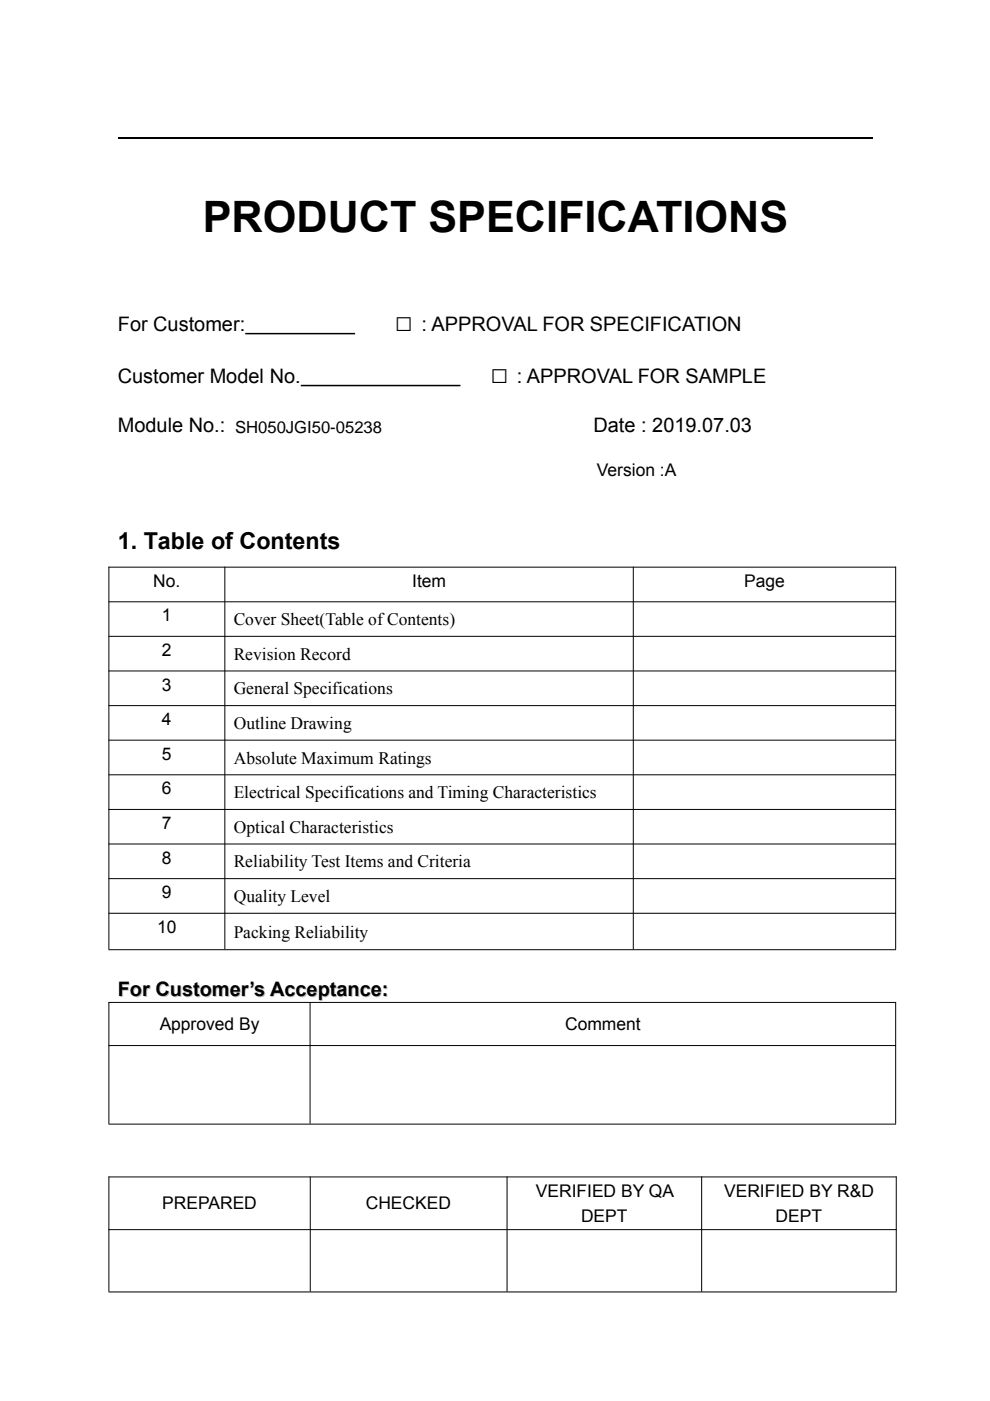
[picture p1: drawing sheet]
<svg xmlns="http://www.w3.org/2000/svg" width="210mm" height="297mm" viewBox="0 0 210 297" stroke-linecap="round" stroke-linejoin="round" font-family="sans-serif">
<defs><g id="words">
<text font-size="9.2" x="43" y="49.2">PRODUCT SPECIFICATIONS</text>
<g font-size="6.3">
<text x="83.8" y="70.2">□</text>
<text x="104" y="81.2">□</text>
</g>
<text font-size="4.9" x="25" y="116.4">1. Table of Contents</text>
<g font-size="4.2">
<text x="25" y="70.1">For Customer:</text>
<text x="89.4" y="70.1">: APPROVAL FOR SPECIFICATION</text>
<text x="25" y="81.2">Customer Model No.</text>
<text x="109.6" y="81.2">: APPROVAL FOR SAMPLE</text>
<text x="25" y="91.6">Module No.:</text>
<text x="125.9" y="91.6">Date : 2019.07.03</text>
<text x="25" y="211.2">For Customer</text>
</g>
<g font-size="4.2" fill="#c0c0c0">
<text x="33.2" y="211.4">Customer’s Acceptance:</text>
<text x="57.5" y="211.4">Acceptance:</text>
</g>
<g font-size="3.7">
<text x="126.6" y="100.8">Version :A</text>
<text x="32.5" y="124.4">No.</text>
<text x="87.4" y="124.4">Item</text>
<text x="157.8" y="124.4">Page</text>
<text x="34.4" y="131.7">1</text>
<text x="49.6" y="132.5">Cover Sheet(Table ofContents)</text>
<text x="34.4" y="139.1">2</text>
<text x="49.6" y="139.9">Revision Record</text>
<text x="34.4" y="146.4">3</text>
<text x="49.6" y="147.2">General Specifications</text>
<text x="34.4" y="153.8">4</text>
<text x="49.6" y="154.6">Outline Drawing</text>
<text x="34.4" y="161.1">5</text>
<text x="49.6" y="161.9">Absolute Maximum Ratings</text>
<text x="34.4" y="168.4">6</text>
<text x="49.6" y="169.2">Electrical Specifications and Timing Characteristics</text>
<text x="34.4" y="175.8">7</text>
<text x="49.6" y="176.6">Optical Characteristics</text>
<text x="34.4" y="183.1">8</text>
<text x="49.6" y="183.9">Reliability Test Items and Criteria</text>
<text x="34.4" y="190.4">9</text>
<text x="49.6" y="191.3">Quality Level</text>
<text x="33.3" y="197.8">10</text>
<text x="49.6" y="198.8">Packing Reliability</text>
<text x="33.9" y="218.4">Approved By</text>
<text x="119.9" y="218.4">Comment</text>
<text x="34.4" y="256.4">PREPARED</text>
<text x="77.6" y="256.4">CHECKED</text>
<text x="113.6" y="253.7">VERIFIED BY QA</text>
<text x="153.6" y="253.7">VERIFIED BY R&amp;D</text>
<text x="123.2" y="259.2">DEPT</text>
<text x="164.5" y="259.2">DEPT</text>
</g>
<text font-size="3.5" x="49.9" y="91.8">SH050JGI50-05238</text>
</g></defs>
<path d="M25 29.2h160" fill="none" stroke="#000" stroke-width=".25"/>
<path d="M52 70.7h23.3M63.8 81.7h33.9" fill="none" stroke="#000" stroke-width=".32"/>
<g fill="none" stroke="#000" stroke-width=".21">
<path d="M23 120.2h167.1M23 127.6h167.1M23 134.9h167.1M23.1 120.2v81.1M47.7 120.2v81.1M134.3 120.2v81.1M190 120.2v81.1M23 142.3h167.1M23 149.6h167.1M23 156.9h167.1M23 164.3h167.1M23 171.6h167.1"/>
<path d="M23 178.9h167.1M23 186.3h167.1M23 193.6h167.1M23 201.4h167.1M23 212.5h167.1M23.1 212.4v25.9M65.8 212.4v25.9M190 212.4v25.9M23 221.7h167.1M23 238.3h167.1M23 249.5h167.2M23.1 249.4v24.4"/>
<path d="M65.8 249.4v24.4M107.5 249.4v24.4M148.8 249.4v24.4M190.1 249.4v24.4M23 260.7h167.2M23 273.9h167.2"/>
</g>
<use href="#words"/>
</svg>
